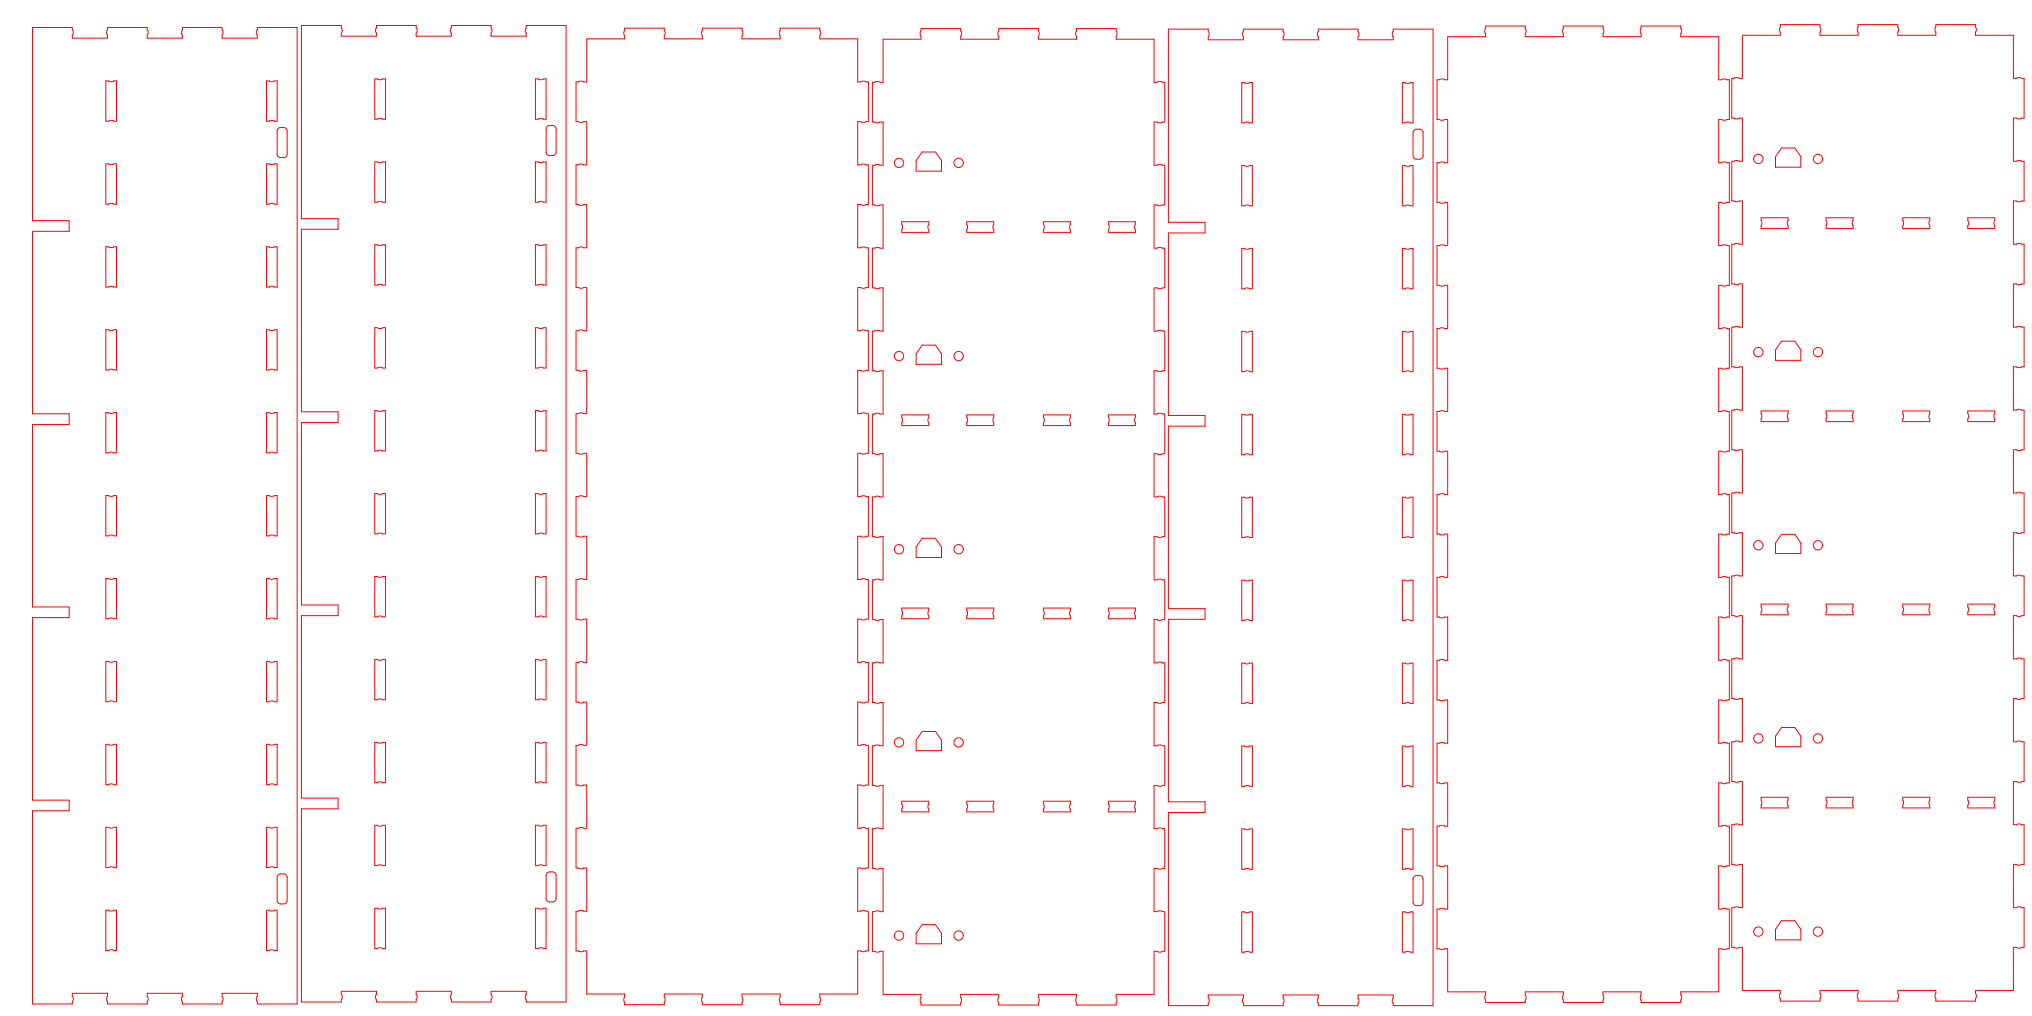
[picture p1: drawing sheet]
<svg xmlns="http://www.w3.org/2000/svg" width="610mm" height="305mm" viewBox="0 0 610 305" stroke-linecap="round" stroke-linejoin="round" font-family="sans-serif">
<g fill="none" stroke="#f00" stroke-width=".3">
<path d="M9.7 8.2h12l.3 1.5-.3 .8v.9h10.6v-.9l-.3-.8 .3-1.5h11.9l.3 1.5-.3 .8v.9h10.5v-.9l-.3-.8 .3-1.5h11.9l.3 1.5-.3 .8v.9h10.6v-.9l-.3-.8 .3-1.5h11.9v293h-11.9l-.3-1.5 .3-.8v-.9h-10.6v.9l.3 .8-.3 1.5h-11.9l-.3-1.5 .3-.8v-.9h-10.5v.9l.3 .8-.3 1.5h-11.9l-.3-1.5 .3-.8v-.9h-10.6v.9l.3 .8-.3 1.5h-12v-58h11v-3.2h-11v-54.7h11v-3.2h-11v-54.8h11v-3.2h-11v-54.7h11v-3.2h-11zM90.4 7.6h12l.3 1.5-.3 .8v.9h10.5v-.9l-.3-.8 .3-1.5h11.9l.3 1.5-.3 .8v.9h10.6v-.9l-.3-.8 .3-1.5h11.9l.3 1.5-.3 .8v.9h10.6v-.9l-.3-.8 .3-1.5h11.9v293h-11.9l-.3-1.5 .3-.8v-.9h-10.6v.9l.3 .8-.3 1.5h-11.9l-.3-1.5 .3-.8v-.9h-10.6v.9l.3 .8-.3 1.5h-11.9l-.3-1.5 .3-.8v-.9h-10.5v.9l.3 .8-.3 1.5h-12v-58h11v-3.2h-11v-54.7h11v-3.2h-11v-54.8h11v-3.2h-11v-54.7h11v-3.2h-11zM176 11.6h11.4l-.3-1.7 .3-1.5h11.9l.2 1.5-.2 1.7h11.4l-.2-1.7 .2-1.5h11.9l.3 1.5-.3 1.7h11.4l-.2-1.7 .2-1.5h11.9l.3 1.5-.3 1.7h11.4v13l1.7-.3 1.5 .3v11.9l-1.5 .2-1.7-.2v13l1.7-.3 1.5 .3v11.9l-1.5 .2-1.7-.2v12.9l1.7-.2 1.5 .2v11.9l-1.5 .3-1.7-.3v13l1.7-.2 1.5 .2v11.9l-1.5 .3-1.7-.3v13l1.7-.3 1.5 .3v11.9l-1.5 .2-1.7-.2v13l1.7-.3 1.5 .3v11.9l-1.5 .2-1.7-.2v13l1.7-.3 1.5 .3v11.9l-1.5 .2-1.7-.2v12.9l1.7-.2 1.5 .2v11.9l-1.5 .3-1.7-.3v13l1.7-.2 1.5 .2v11.9l-1.5 .3-1.7-.3v13l1.7-.3 1.5 .3v11.9l-1.5 .2-1.7-.2v13l1.7-.3 1.5 .3v11.9l-1.5 .2-1.7-.2v12.9h-11.4l.3 1.7-.3 1.5h-11.9l-.2-1.5 .2-1.7h-11.4l.3 1.7-.3 1.5h-11.9l-.2-1.5 .2-1.7h-11.4l.2 1.7-.2 1.5h-11.9l-.3-1.5 .3-1.7h-11.4v-12.9l-1.7 .2-1.5-.2v-11.9l1.5-.3 1.7 .3v-13l-1.7 .2-1.5-.2v-11.9l1.5-.3 1.7 .3v-13l-1.7 .3-1.5-.3v-11.9l1.5-.2 1.7 .2v-13l-1.7 .3-1.5-.3v-11.9l1.5-.2 1.7 .2v-12.9l-1.7 .2-1.5-.2v-11.9l1.5-.3 1.7 .3v-13l-1.7 .2-1.5-.2v-11.9l1.5-.3 1.7 .3v-13l-1.7 .2-1.5-.2v-11.9l1.5-.3 1.7 .3v-13l-1.7 .3-1.5-.3v-11.9l1.5-.2 1.7 .2v-13l-1.7 .3-1.5-.3v-11.9l1.5-.2 1.7 .2v-12.9l-1.7 .2-1.5-.2v-11.9l1.5-.3 1.7 .3v-13l-1.7 .2-1.5-.2v-11.9l1.5-.3 1.7 .3zM264.9 11.8h11.4l-.2-1.7 .2-1.5h11.9l.3 1.5-.3 1.7h11.4l-.2-1.7 .2-1.5h11.9l.3 1.5-.3 1.7h11.4l-.2-1.7 .2-1.5h12l.2 1.5-.2 1.7h11.3v12.9l1.7-.3 1.5 .3v11.9l-1.5 .2-1.7-.2v13l1.7-.3 1.5 .3v11.9l-1.5 .2-1.7-.2v13l1.7-.3 1.5 .3v11.9l-1.5 .2-1.7-.2v12.9l1.7-.2 1.5 .2v11.9l-1.5 .3-1.7-.3v13l1.7-.2 1.5 .2v11.9l-1.5 .3-1.7-.3v13l1.7-.3 1.5 .3v11.9l-1.5 .2-1.7-.2v13l1.7-.3 1.5 .3v11.9l-1.5 .2-1.7-.2v13l1.7-.3 1.5 .3v11.9l-1.5 .2-1.7-.2v12.9l1.7-.2 1.5 .2v11.9l-1.5 .3-1.7-.3v13l1.7-.2 1.5 .2v11.9l-1.5 .3-1.7-.3v13l1.7-.3 1.5 .3v11.9l-1.5 .2-1.7-.2v12.9h-11.3l.2 1.7-.2 1.5h-12l-.2-1.5 .2-1.7h-11.4l.3 1.7-.3 1.5h-11.9l-.2-1.5 .2-1.7h-11.4l.3 1.7-.3 1.5h-11.9l-.2-1.5 .2-1.7h-11.4v-12.9l-1.7 .2-1.5-.2v-11.9l1.5-.3 1.7 .3v-13l-1.7 .3-1.5-.3v-11.9l1.5-.2 1.7 .2v-13l-1.7 .3-1.5-.3v-11.9l1.5-.2 1.7 .2v-12.9l-1.7 .2-1.5-.2v-11.9l1.5-.3 1.7 .3v-13l-1.7 .2-1.5-.2v-11.9l1.5-.3 1.7 .3v-13l-1.7 .2-1.5-.2v-11.9l1.5-.3 1.7 .3v-13l-1.7 .3-1.5-.3v-11.9l1.5-.2 1.7 .2v-13l-1.7 .3-1.5-.3v-11.9l1.5-.2 1.7 .2v-12.9l-1.7 .2-1.5-.2v-11.9l1.5-.3 1.7 .3v-13l-1.7 .2-1.5-.2v-11.9l1.5-.3 1.7 .3v-13l-1.7 .2-1.5-.2v-11.9l1.5-.3 1.7 .3zM350.5 8.7h12l.3 1.5-.3 .8v.9h10.5v-.9l-.3-.8 .3-1.5h11.9l.3 1.5-.3 .8v.9h10.6v-.9l-.3-.8 .3-1.5h11.9l.3 1.5-.3 .8v.9h10.6v-.9l-.3-.8 .3-1.5h11.9v293h-11.9l-.3-1.5 .3-.8v-.9h-10.6v.9l.3 .8-.3 1.5h-11.9l-.3-1.5 .3-.8v-.9h-10.6v.9l.3 .8-.3 1.5h-11.9l-.3-1.5 .3-.8v-.9h-10.5v.9l.3 .8-.3 1.5h-12v-58h11v-3.2h-11v-54.7h11v-3.2h-11v-54.8h11v-3.2h-11v-54.7h11v-3.2h-11zM434.3 11h11.4l-.3-1.7 .3-1.5h11.9l.2 1.5-.2 1.7h11.4l-.2-1.7 .2-1.5h11.9l.3 1.5-.3 1.7h11.4l-.2-1.7 .2-1.5h11.9l.3 1.5-.3 1.7h11.4v12.9l1.7-.2 1.5 .2v11.9l-1.5 .3-1.7-.3v13l1.7-.2 1.5 .2v11.9l-1.5 .3-1.7-.3v13l1.7-.3 1.5 .3v11.9l-1.5 .2-1.7-.2v13l1.7-.3 1.5 .3v11.9l-1.5 .2-1.7-.2v13l1.7-.3 1.5 .3v11.9l-1.5 .2-1.7-.2v12.9l1.7-.2 1.5 .2v11.9l-1.5 .3-1.7-.3v13l1.7-.2 1.5 .2v11.9l-1.5 .3-1.7-.3v13l1.7-.3 1.5 .3v11.9l-1.5 .2-1.7-.2v13l1.7-.3 1.5 .3v11.9l-1.5 .2-1.7-.2v12.9l1.7-.2 1.5 .2v11.9l-1.5 .3-1.7-.3v13l1.7-.2 1.5 .2v11.9l-1.5 .3-1.7-.3v13h-11.4l.3 1.7-.3 1.5h-11.9l-.2-1.5 .2-1.7h-11.4l.3 1.7-.3 1.5h-11.9l-.2-1.5 .2-1.7h-11.4l.2 1.7-.2 1.5h-11.9l-.3-1.5 .3-1.7h-11.4v-13l-1.7 .3-1.5-.3v-11.9l1.5-.2 1.7 .2v-13l-1.7 .3-1.5-.3v-11.9l1.5-.2 1.7 .2v-12.9l-1.7 .2-1.5-.2v-11.9l1.5-.3 1.7 .3v-13l-1.7 .2-1.5-.2v-11.9l1.5-.3 1.7 .3v-13l-1.7 .3-1.5-.3v-11.9l1.5-.2 1.7 .2v-13l-1.7 .3-1.5-.3v-11.9l1.5-.2 1.7 .2v-12.9l-1.7 .2-1.5-.2v-11.9l1.5-.3 1.7 .3v-13l-1.7 .2-1.5-.2v-11.9l1.5-.3 1.7 .3v-13l-1.7 .2-1.5-.2v-11.9l1.5-.3 1.7 .3v-13l-1.7 .3-1.5-.3v-11.9l1.5-.2 1.7 .2v-13l-1.7 .3-1.5-.3v-11.9l1.5-.2 1.7 .2zM522.7 10.6h11.4l-.2-1.7 .2-1.5h11.9l.3 1.5-.3 1.7h11.4l-.2-1.7 .2-1.5h11.9l.3 1.5-.3 1.7h11.5l-.3-1.7 .3-1.5h11.9l.2 1.5-.2 1.7h11.3v12.9l1.7-.2 1.5 .2v11.9l-1.5 .3-1.7-.3v13l1.7-.3 1.5 .3v11.9l-1.5 .2-1.7-.2v13l1.7-.3 1.5 .3v11.9l-1.5 .2-1.7-.2v12.9l1.7-.2 1.5 .2v11.9l-1.5 .3-1.7-.3v13l1.7-.2 1.5 .2v11.9l-1.5 .3-1.7-.3v13l1.7-.2 1.5 .2v11.9l-1.5 .3-1.7-.3v13l1.7-.3 1.5 .3v11.9l-1.5 .2-1.7-.2v13l1.7-.3 1.5 .3v11.9l-1.5 .2-1.7-.2v12.9l1.7-.2 1.5 .2v11.9l-1.5 .3-1.7-.3v13l1.7-.2 1.5 .2v11.9l-1.5 .3-1.7-.3v13l1.7-.2 1.5 .2v11.9l-1.5 .3-1.7-.3v12.9h-11.3l.2 1.7-.2 1.5h-11.9l-.3-1.5 .3-1.7h-11.5l.3 1.7-.3 1.5h-11.9l-.2-1.5 .2-1.7h-11.4l.3 1.7-.3 1.5h-11.9l-.2-1.5 .2-1.7h-11.4v-12.9l-1.7 .3-1.5-.3v-11.9l1.5-.2 1.7 .2v-13l-1.7 .3-1.5-.3v-11.9l1.5-.2 1.7 .2v-13l-1.7 .3-1.5-.3v-11.9l1.5-.2 1.7 .2v-12.9l-1.7 .2-1.5-.2v-11.9l1.5-.3 1.7 .3v-13l-1.7 .2-1.5-.2v-11.9l1.5-.3 1.7 .3v-13l-1.7 .3-1.5-.3v-11.9l1.5-.2 1.7 .2v-13l-1.7 .3-1.5-.3v-11.9l1.5-.2 1.7 .2v-13l-1.7 .3-1.5-.3v-11.9l1.5-.2 1.7 .2v-12.9l-1.7 .2-1.5-.2v-11.9l1.5-.3 1.7 .3v-13l-1.7 .2-1.5-.2v-11.9l1.5-.3 1.7 .3v-13l-1.7 .3-1.5-.3v-11.9l1.5-.2 1.7 .2zM31.7 24.3l1.6 .2 1.6-.2v12.1l-1.6-.3-1.6 .3zM79.9 24.3l1.6 .2 1.6-.2v12.1l-1.6-.3-1.6 .3zM83.4 38.6a1.93 1.93 0 0 1 2.7 .3v7.4a1 1 0 0 1-1 1h-1a1 1 0 0 1-1-1v-7zM112.4 23.7l1.6 .2 1.6-.2v12.1l-1.6-.3-1.6 .3zM160.6 23.7l1.6 .2 1.6-.2v12.1l-1.6-.3-1.6 .3z"/>
<path d="M164.1 38a1.93 1.93 0 0 1 2.7 .3v7.4a1 1 0 0 1-1 1h-1a1 1 0 0 1-1-1v-7zM372.5 24.8l1.6 .2 1.6-.2v12.1l-1.6-.3-1.6 .3zM420.7 24.8l1.6 .2 1.6-.2v12.1l-1.6-.3-1.6 .3zM424.2 39.1a1.93 1.93 0 0 1 2.6 .3l.1 7.4a1 1 0 0 1-1 1h-1a1 1 0 0 1-1-1v-7zM31.7 49.1l1.6 .3 1.6-.3v12.1l-1.6-.2-1.6 .2zM79.9 49.1l1.6 .3 1.6-.3v12.1l-1.6-.2-1.6 .2zM112.4 48.6l1.6 .2 1.6-.2v12.1l-1.6-.3-1.6 .3zM160.6 48.6l1.6 .2 1.6-.2v12.1l-1.6-.3-1.6 .3zM276.6 45.6h4l1.8 2.6v3.1h-7.6v-3.1zM372.5 49.6l1.6 .3 1.6-.3v12.1l-1.6-.2-1.6 .2zM420.7 49.6l1.6 .3 1.6-.3v12.1l-1.6-.2-1.6 .2zM534.4 44.4h4l1.8 2.6v3.2h-7.6v-3.2z"/>
<path d="M31.7 74l1.6 .3 1.6-.3v12.1l-1.6-.2-1.6 .2zM79.9 74l1.6 .3 1.6-.3v12.1l-1.6-.2-1.6 .2zM112.4 73.4l1.6 .3 1.6-.3v12.1l-1.6-.2-1.6 .2zM160.6 73.4l1.6 .3 1.6-.3v12.1l-1.6-.2-1.6 .2zM270.5 66.5h8.1l-.2 1.6 .2 1.6h-8.1l.3-1.6zM290 66.5h8.1l-.2 1.6 .2 1.6h-8.1l.3-1.6zM313 66.5h8.1l-.2 1.6 .2 1.6h-8.1l.3-1.6zM332.5 66.5h8.1l-.2 1.6 .2 1.6h-8.1l.3-1.6zM372.5 74.5l1.6 .3 1.6-.3v12.1l-1.6-.2-1.6 .2zM420.7 74.5l1.6 .3 1.6-.3v12.1l-1.6-.2-1.6 .2zM528.3 65.3h8.1l-.2 1.6 .2 1.6h-8.1l.3-1.6zM547.8 65.3h8.1l-.2 1.6 .2 1.6h-8.1l.3-1.6z"/>
<path d="M570.8 65.3h8.1l-.2 1.6 .2 1.6h-8.1l.3-1.6zM590.3 65.3h8.1l-.2 1.6 .2 1.6h-8.1l.3-1.6zM31.7 98.9l1.6 .3 1.6-.3v12.1l-1.6-.2-1.6 .2zM79.9 98.9l1.6 .3 1.6-.3v12.1l-1.6-.2-1.6 .2zM112.4 98.3l1.6 .3 1.6-.3v12.1l-1.6-.2-1.6 .2zM160.6 98.3l1.6 .3 1.6-.3v12.1l-1.6-.2-1.6 .2zM372.5 99.4l1.6 .3 1.6-.3v12.1l-1.6-.2-1.6 .2zM420.7 99.4l1.6 .3 1.6-.3v12.1l-1.6-.2-1.6 .2zM276.6 103.5h4l1.8 2.6v3.2h-7.6v-3.2zM534.4 102.4h4l1.8 2.6v3.1h-7.6v-3.1zM31.7 123.8l1.6 .2 1.6-.2v12.1l-1.6-.3-1.6 .3zM79.9 123.8l1.6 .2 1.6-.2v12.1l-1.6-.3-1.6 .3z"/>
<path d="M112.4 123.2l1.6 .2 1.6-.2v12.1l-1.6-.3-1.6 .3zM160.6 123.2l1.6 .2 1.6-.2v12.1l-1.6-.3-1.6 .3zM270.5 124.5h8.1l-.2 1.6 .2 1.6h-8.1l.3-1.6zM290 124.5h8.1l-.2 1.6 .2 1.6h-8.1l.3-1.6zM313 124.5h8.1l-.2 1.6 .2 1.6h-8.1l.3-1.6zM332.5 124.5h8.1l-.2 1.6 .2 1.6h-8.1l.3-1.6zM372.5 124.3l1.6 .2 1.6-.2v12.1l-1.6-.3-1.6 .3zM420.7 124.3l1.6 .2 1.6-.2v12.1l-1.6-.3-1.6 .3zM528.3 123.3h8.1l-.2 1.6 .2 1.6h-8.1l.3-1.6zM547.8 123.3h8.1l-.2 1.6 .2 1.6h-8.1l.3-1.6zM570.8 123.3h8.1l-.2 1.6 .2 1.6h-8.1l.3-1.6zM590.3 123.3h8.1l-.2 1.6 .2 1.6h-8.1l.3-1.6z"/>
<path d="M31.7 148.7l1.6 .2 1.6-.2v12.1l-1.6-.3-1.6 .3zM79.9 148.7l1.6 .2 1.6-.2v12.1l-1.6-.3-1.6 .3zM112.4 148.1l1.6 .2 1.6-.2v12.1l-1.6-.3-1.6 .3zM160.6 148.1l1.6 .2 1.6-.2v12.1l-1.6-.3-1.6 .3zM372.5 149.2l1.6 .2 1.6-.2v12.1l-1.6-.3-1.6 .3zM420.7 149.2l1.6 .2 1.6-.2v12.1l-1.6-.3-1.6 .3zM31.7 173.5l1.6 .3 1.6-.3v12.1l-1.6-.2-1.6 .2zM79.9 173.5l1.6 .3 1.6-.3v12.1l-1.6-.2-1.6 .2zM112.4 172.9l1.6 .3 1.6-.3v12.1l-1.6-.2-1.6 .2zM160.6 172.9l1.6 .3 1.6-.3v12.1l-1.6-.2-1.6 .2zM276.6 161.5h4l1.8 2.6v3.1h-7.6v-3.1zM372.5 174l1.6 .3 1.6-.3v12.1l-1.6-.2-1.6 .2z"/>
<path d="M420.7 174l1.6 .3 1.6-.3v12.1l-1.6-.2-1.6 .2zM534.4 160.3h4l1.8 2.6v3.2h-7.6v-3.2zM31.7 198.4l1.6 .3 1.6-.3v12.1l-1.6-.2-1.6 .2zM79.9 198.4l1.6 .3 1.6-.3v12.1l-1.6-.2-1.6 .2zM112.4 197.8l1.6 .3 1.6-.3v12.1l-1.6-.2-1.6 .2zM160.6 197.8l1.6 .3 1.6-.3v12.1l-1.6-.2-1.6 .2zM270.5 182.4h8.1l-.2 1.6 .2 1.6h-8.1l.3-1.6zM290 182.4h8.1l-.2 1.6 .2 1.6h-8.1l.3-1.6zM313 182.4h8.1l-.2 1.6 .2 1.6h-8.1l.3-1.6zM332.5 182.4h8.1l-.2 1.6 .2 1.6h-8.1l.3-1.6zM372.5 198.9l1.6 .3 1.6-.3v12.1l-1.6-.2-1.6 .2zM420.7 198.9l1.6 .3 1.6-.3v12.1l-1.6-.2-1.6 .2z"/>
<path d="M528.3 181.2h8.1l-.2 1.6 .2 1.6h-8.1l.3-1.6zM547.8 181.2h8.1l-.2 1.6 .2 1.6h-8.1l.3-1.6zM570.8 181.2h8.1l-.2 1.6 .2 1.6h-8.1l.3-1.6zM590.3 181.2h8.1l-.2 1.6 .2 1.6h-8.1l.3-1.6zM276.6 219.4h4l1.8 2.6v3.2h-7.6v-3.2zM534.4 218.3h4l1.8 2.6v3.1h-7.6v-3.1zM31.7 223.3l1.6 .3 1.6-.3v12.1l-1.6-.2-1.6 .2zM79.9 223.3l1.6 .3 1.6-.3v12.1l-1.6-.2-1.6 .2zM112.4 222.7l1.6 .3 1.6-.3v12.1l-1.6-.2-1.6 .2zM160.6 222.7l1.6 .3 1.6-.3v12.1l-1.6-.2-1.6 .2zM372.5 223.8l1.6 .3 1.6-.3v12.1l-1.6-.2-1.6 .2zM420.7 223.8l1.6 .3 1.6-.3v12.1l-1.6-.2-1.6 .2z"/>
<path d="M528.3 239.2h8.1l-.2 1.6 .2 1.6h-8.1l.3-1.6zM547.8 239.2h8.1l-.2 1.6 .2 1.6h-8.1l.3-1.6zM570.8 239.2h8.1l-.2 1.6 .2 1.6h-8.1l.3-1.6zM590.3 239.2h8.1l-.2 1.6 .2 1.6h-8.1l.3-1.6zM31.7 248.2l1.6 .2 1.6-.2v12.1l-1.6-.3-1.6 .3zM79.9 248.2l1.6 .2 1.6-.2v12.1l-1.6-.3-1.6 .3zM112.4 247.6l1.6 .2 1.6-.2v12.1l-1.6-.3-1.6 .3zM160.6 247.6l1.6 .2 1.6-.2v12.1l-1.6-.3-1.6 .3zM270.5 240.4h8.1l-.2 1.6 .2 1.6h-8.1l.3-1.6zM290 240.4h8.1l-.2 1.6 .2 1.6h-8.1l.3-1.6zM313 240.4h8.1l-.2 1.6 .2 1.6h-8.1l.3-1.6zM332.5 240.4h8.1l-.2 1.6 .2 1.6h-8.1l.3-1.6z"/>
<path d="M372.5 248.7l1.6 .2 1.6-.2v12.1l-1.6-.3-1.6 .3zM420.7 248.7l1.6 .2 1.6-.2v12.1l-1.6-.3-1.6 .3zM31.7 273.1l1.6 .2 1.6-.2v12.1l-1.6-.3-1.6 .3zM79.9 273.1l1.6 .2 1.6-.2v12.1l-1.6-.3-1.6 .3zM83.4 262.5a1.93 1.93 0 0 1 2.7 .3v7.4a1 1 0 0 1-1 1h-1a1 1 0 0 1-1-1v-7zM112.4 272.5l1.6 .2 1.6-.2v12.1l-1.6-.3-1.6 .3zM160.6 272.5l1.6 .2 1.6-.2v12.1l-1.6-.3-1.6 .3zM164.1 261.9a1.93 1.93 0 0 1 2.7 .3v7.4a1 1 0 0 1-1 1h-1a1 1 0 0 1-1-1v-7zM276.6 277.4h4l1.8 2.6v3.1h-7.6v-3.1zM372.5 273.6l1.6 .2 1.6-.2v12.1l-1.6-.3-1.6 .3zM420.7 273.6l1.6 .2 1.6-.2v12.1l-1.6-.3-1.6 .3zM424.2 263a1.93 1.93 0 0 1 2.6 .3l.1 7.4a1 1 0 0 1-1 1h-1a1 1 0 0 1-1-1v-7z"/>
<path d="M534.4 276.2h4l1.8 2.6v3.2h-7.6v-3.2z"/>
<circle cx="269.7" cy="48.9" r="1.4"/>
<circle cx="287.6" cy="48.9" r="1.4"/>
<circle cx="527.5" cy="47.7" r="1.4"/>
<circle cx="545.4" cy="47.7" r="1.4"/>
<circle cx="269.7" cy="106.8" r="1.4"/>
<circle cx="287.6" cy="106.8" r="1.4"/>
<circle cx="527.5" cy="105.6" r="1.4"/>
<circle cx="545.4" cy="105.6" r="1.4"/>
<circle cx="269.7" cy="164.8" r="1.4"/>
<circle cx="287.6" cy="164.8" r="1.4"/>
<circle cx="527.5" cy="163.6" r="1.4"/>
<circle cx="545.4" cy="163.6" r="1.4"/>
<circle cx="269.7" cy="222.7" r="1.4"/>
<circle cx="287.6" cy="222.7" r="1.4"/>
<circle cx="527.5" cy="221.5" r="1.4"/>
<circle cx="545.4" cy="221.5" r="1.4"/>
<circle cx="527.5" cy="279.5" r="1.4"/>
<circle cx="545.4" cy="279.5" r="1.4"/>
<circle cx="269.7" cy="280.7" r="1.4"/>
<circle cx="287.6" cy="280.7" r="1.4"/>
</g>
</svg>
